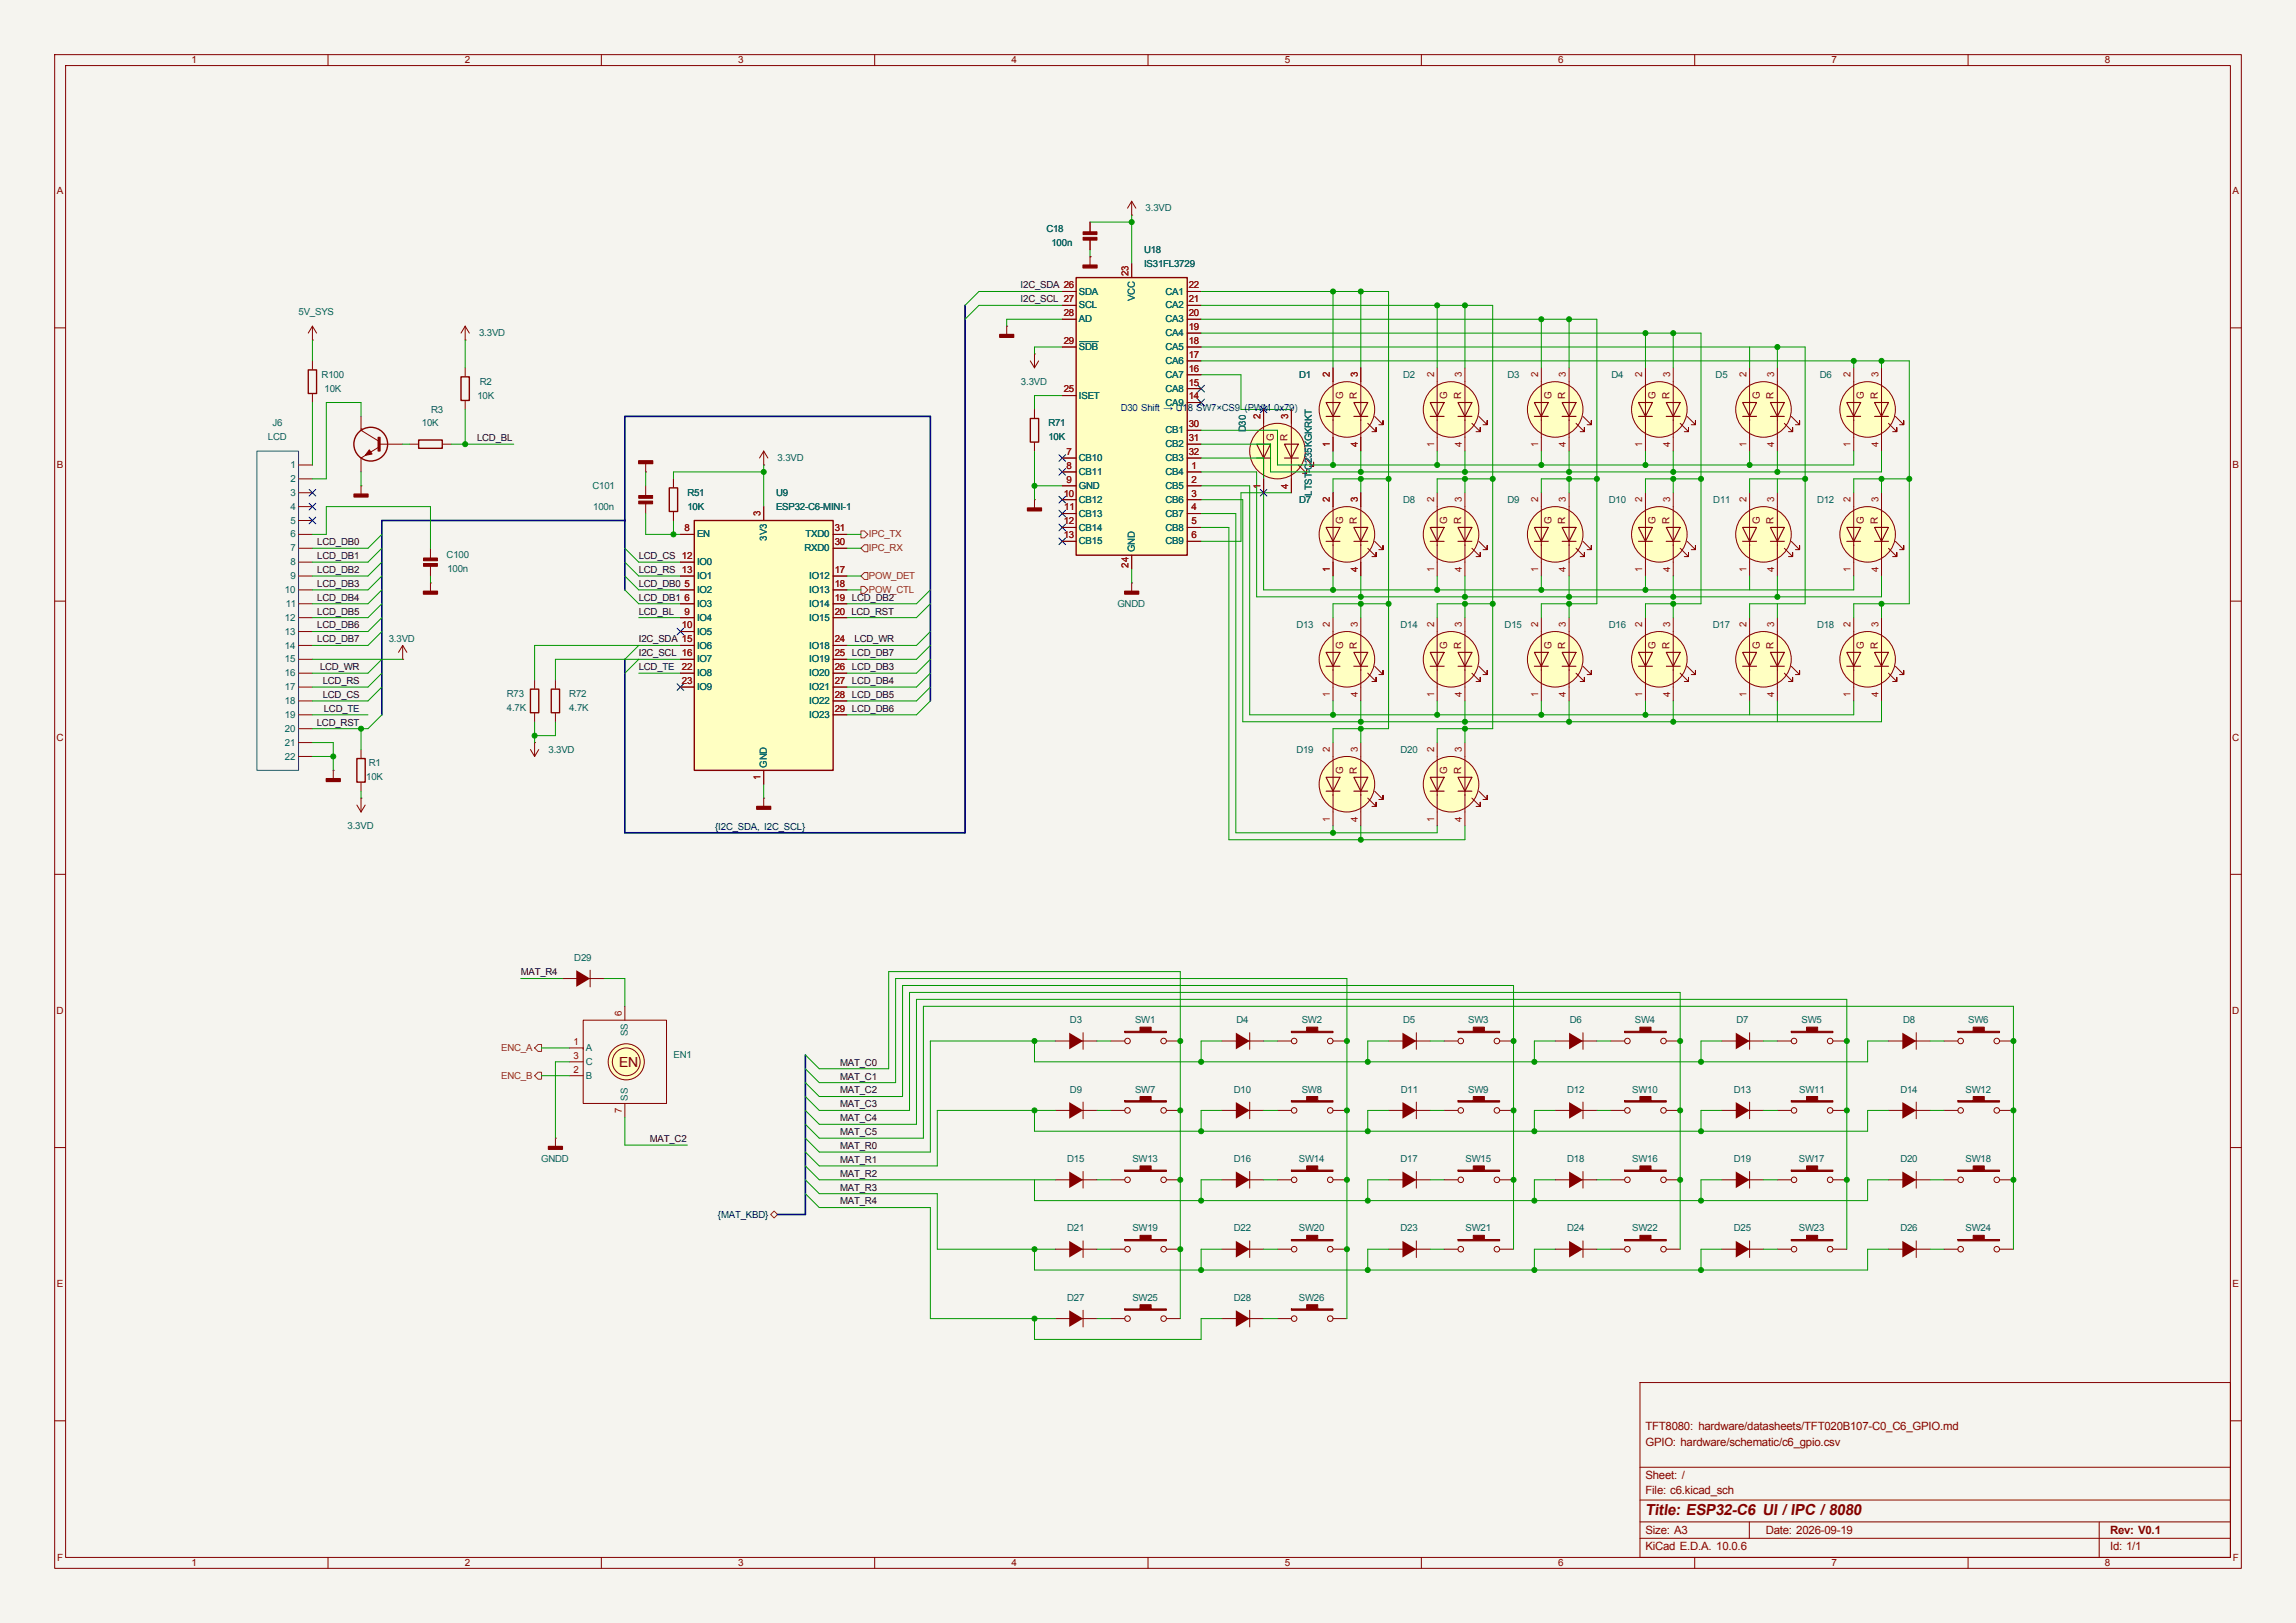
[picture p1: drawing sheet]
<svg xmlns="http://www.w3.org/2000/svg" width="420mm" height="297mm" viewBox="0 0 420 297" stroke-linecap="round" stroke-linejoin="round" font-family="sans-serif">
<defs><g id="words">
<text font-size="2.8" fill="#840000" x="301" y="277.2">Title: ESP32-C6 UI / IPC / 8080</text>
<text font-size="2.5" fill="#840000" x="113.3" y="195.3">EN</text>
<g font-size="2.1" fill="#840000">
<text x="301" y="261.7">TFT8080: hardware/datasheets/TFT020B107-C0_C6_GPIO.md</text>
<text x="301" y="264.7">GPIO: hardware/schematic/c6_gpio.csv</text>
<text x="301" y="273.4">File: c6.kicad_sch</text>
<text x="301" y="270.7">Sheet: /</text>
<text x="301" y="280.8">Size: A3</text>
<text x="323" y="280.8">Date: 2026-09-19</text>
<text x="386" y="280.8">Rev: V0.1</text>
<text x="301" y="283.6">KiCad E.D.A. 10.0.6</text>
<text x="386" y="283.6">Id: 1/1</text>
</g>
<g font-size="1.8" fill="#840000">
<text x="35" y="11.6">1</text>
<text x="85" y="11.6">2</text>
<text x="135" y="11.6">3</text>
<text x="185" y="11.6">4</text>
<text x="235" y="11.6">5</text>
<text x="285" y="11.6">6</text>
<text x="335" y="11.6">7</text>
<text x="385" y="11.6">8</text>
<text x="10.4" y="35.6">A</text>
<text x="408.4" y="35.6">A</text>
<text x="245.7" y="73.1" transform="rotate(-90 245.7 73.1)">G</text>
<text x="248.2" y="73" transform="rotate(-90 248.2 73)">R</text>
<text x="264.7" y="73.1" transform="rotate(-90 264.7 73.1)">G</text>
<text x="267.3" y="73" transform="rotate(-90 267.3 73)">R</text>
<text x="283.8" y="73.1" transform="rotate(-90 283.8 73.1)">G</text>
<text x="286.3" y="73" transform="rotate(-90 286.3 73)">R</text>
<text x="302.8" y="73.1" transform="rotate(-90 302.8 73.1)">G</text>
<text x="305.4" y="73" transform="rotate(-90 305.4 73)">R</text>
<text x="321.9" y="73.1" transform="rotate(-90 321.9 73.1)">G</text>
<text x="324.4" y="73" transform="rotate(-90 324.4 73)">R</text>
<text x="340.9" y="73.1" transform="rotate(-90 340.9 73.1)">G</text>
<text x="343.5" y="73" transform="rotate(-90 343.5 73)">R</text>
<text x="233" y="80.7" transform="rotate(-90 233 80.7)">G</text>
<text x="235.5" y="80.7" transform="rotate(-90 235.5 80.7)">R</text>
<text x="10.4" y="85.6">B</text>
<text x="408.4" y="85.6">B</text>
<text x="245.7" y="96" transform="rotate(-90 245.7 96)">G</text>
<text x="248.2" y="95.9" transform="rotate(-90 248.2 95.9)">R</text>
<text x="264.7" y="96" transform="rotate(-90 264.7 96)">G</text>
<text x="267.3" y="95.9" transform="rotate(-90 267.3 95.9)">R</text>
<text x="283.8" y="96" transform="rotate(-90 283.8 96)">G</text>
<text x="286.3" y="95.9" transform="rotate(-90 286.3 95.9)">R</text>
<text x="302.8" y="96" transform="rotate(-90 302.8 96)">G</text>
<text x="305.4" y="95.9" transform="rotate(-90 305.4 95.9)">R</text>
<text x="321.9" y="96" transform="rotate(-90 321.9 96)">G</text>
<text x="324.4" y="95.9" transform="rotate(-90 324.4 95.9)">R</text>
<text x="340.9" y="96" transform="rotate(-90 340.9 96)">G</text>
<text x="343.5" y="95.9" transform="rotate(-90 343.5 95.9)">R</text>
<text x="245.7" y="118.8" transform="rotate(-90 245.7 118.8)">G</text>
<text x="248.2" y="118.8" transform="rotate(-90 248.2 118.8)">R</text>
<text x="264.7" y="118.8" transform="rotate(-90 264.7 118.8)">G</text>
<text x="267.3" y="118.8" transform="rotate(-90 267.3 118.8)">R</text>
<text x="283.8" y="118.8" transform="rotate(-90 283.8 118.8)">G</text>
<text x="286.3" y="118.8" transform="rotate(-90 286.3 118.8)">R</text>
<text x="302.8" y="118.8" transform="rotate(-90 302.8 118.8)">G</text>
<text x="305.4" y="118.8" transform="rotate(-90 305.4 118.8)">R</text>
<text x="321.9" y="118.8" transform="rotate(-90 321.9 118.8)">G</text>
<text x="324.4" y="118.8" transform="rotate(-90 324.4 118.8)">R</text>
<text x="340.9" y="118.8" transform="rotate(-90 340.9 118.8)">G</text>
<text x="343.5" y="118.8" transform="rotate(-90 343.5 118.8)">R</text>
<text x="10.3" y="135.6">C</text>
<text x="408.3" y="135.6">C</text>
<text x="245.7" y="141.7" transform="rotate(-90 245.7 141.7)">G</text>
<text x="248.2" y="141.6" transform="rotate(-90 248.2 141.6)">R</text>
<text x="264.7" y="141.7" transform="rotate(-90 264.7 141.7)">G</text>
<text x="267.3" y="141.6" transform="rotate(-90 267.3 141.6)">R</text>
<text x="10.3" y="185.6">D</text>
<text x="408.3" y="185.6">D</text>
<text x="10.4" y="235.6">E</text>
<text x="408.4" y="235.6">E</text>
<text x="10.4" y="285.6">F</text>
<text x="35" y="286.6">1</text>
<text x="85" y="286.6">2</text>
<text x="135" y="286.6">3</text>
<text x="185" y="286.6">4</text>
<text x="235" y="286.6">5</text>
<text x="285" y="286.6">6</text>
<text x="335" y="286.6">7</text>
<text x="385" y="286.6">8</text>
<text x="408.4" y="285.6">F</text>
</g>
<g font-size="1.8" fill="#006464">
<text x="209.5" y="38.7">3.3VD</text>
<text x="191.4" y="42.4">C18</text>
<text x="192.3" y="44.9">100n</text>
<text x="209.3" y="46.3">U18</text>
<text x="197.4" y="53.9">SDA</text>
<text x="209.3" y="48.8">IS31FL3729</text>
<text x="213.2" y="53.9">CA1</text>
<text x="54.6" y="57.7">5V_SYS</text>
<text x="197.4" y="56.4">SCL</text>
<text x="197.4" y="59">AD</text>
<text x="207.6" y="55.1" transform="rotate(-90 207.6 55.1)">VCC</text>
<text x="213.2" y="59">CA3</text>
<text x="213.2" y="56.4">CA2</text>
<text x="87.6" y="61.5">3.3VD</text>
<text x="197.4" y="64.1">SDB</text>
<text x="213.2" y="64.1">CA5</text>
<text x="213.2" y="61.5">CA4</text>
<text x="58.8" y="69.1">R100</text>
<text x="59.4" y="71.7">10K</text>
<text x="87.8" y="70.4">R2</text>
<text x="186.8" y="70.4">3.3VD</text>
<text x="213.2" y="71.7">CA8</text>
<text x="213.2" y="69.1">CA7</text>
<text x="213.2" y="66.6">CA6</text>
<text x="237.6" y="69.1">D1</text>
<text x="256.7" y="69.1">D2</text>
<text x="275.7" y="69.1">D3</text>
<text x="294.8" y="69.1">D4</text>
<text x="313.8" y="69.1">D5</text>
<text x="332.9" y="69.1">D6</text>
<text x="78.9" y="75.5">R3</text>
<text x="87.3" y="73">10K</text>
<text x="197.4" y="73">ISET</text>
<text x="213.2" y="74.2">CA9</text>
<text x="49" y="80.6">LCD</text>
<text x="49.9" y="78">J6</text>
<text x="77.2" y="78">10K</text>
<text x="191.8" y="80.6">10K</text>
<text x="191.8" y="78">R71</text>
<text x="213.2" y="79.3">CB1</text>
<text x="213.2" y="81.8">CB2</text>
<text x="227.9" y="79.1" transform="rotate(-90 227.9 79.1)">D30</text>
<text x="53.1" y="85.7">1</text>
<text x="53.1" y="88.2">2</text>
<text x="108.4" y="89.5">C101</text>
<text x="142.2" y="84.4">3.3VD</text>
<text x="197.4" y="84.4">CB10</text>
<text x="197.4" y="86.9">CB11</text>
<text x="197.4" y="89.5">GND</text>
<text x="213.2" y="86.9">CB4</text>
<text x="213.2" y="89.5">CB5</text>
<text x="213.2" y="84.4">CB3</text>
<text x="53.1" y="90.7">3</text>
<text x="53.1" y="93.3">4</text>
<text x="53.1" y="95.8">5</text>
<text x="108.5" y="93.3">100n</text>
<text x="125.7" y="93.3">10K</text>
<text x="125.7" y="90.7">R51</text>
<text x="142" y="90.7">U9</text>
<text x="142" y="93.3">ESP32-C6-MINI-1</text>
<text x="197.4" y="92">CB12</text>
<text x="197.4" y="94.5">CB13</text>
<text x="213.2" y="92">CB6</text>
<text x="213.2" y="94.5">CB7</text>
<text x="237.6" y="92">D7</text>
<text x="240" y="90.7" transform="rotate(-90 240 90.7)">LTST-C235KGKRKT</text>
<text x="256.7" y="92">D8</text>
<text x="275.7" y="92">D9</text>
<text x="294.3" y="92">D10</text>
<text x="313.4" y="92">D11</text>
<text x="332.4" y="92">D12</text>
<text x="53.1" y="98.4">6</text>
<text x="53.1" y="100.9">7</text>
<text x="127.5" y="98.4">EN</text>
<text x="140.3" y="98.9" transform="rotate(-90 140.3 98.9)">3V3</text>
<text x="147.2" y="100.9">RXD0</text>
<text x="147.4" y="98.4">TXD0</text>
<text x="197.4" y="97.1">CB14</text>
<text x="197.4" y="99.6">CB15</text>
<text x="207.6" y="101.1" transform="rotate(-90 207.6 101.1)">GND</text>
<text x="213.2" y="97.1">CB8</text>
<text x="213.2" y="99.6">CB9</text>
<text x="53.1" y="103.4">8</text>
<text x="53.1" y="106">9</text>
<text x="81.7" y="102.2">C100</text>
<text x="81.8" y="104.7">100n</text>
<text x="127.5" y="103.4">IO0</text>
<text x="127.5" y="106">IO1</text>
<text x="148" y="106">IO12</text>
<text x="52.1" y="108.5">10</text>
<text x="52.1" y="113.6">12</text>
<text x="52.3" y="111.1">11</text>
<text x="127.5" y="108.5">IO2</text>
<text x="127.5" y="111.1">IO3</text>
<text x="127.5" y="113.6">IO4</text>
<text x="148" y="108.5">IO13</text>
<text x="148" y="111.1">IO14</text>
<text x="148" y="113.6">IO15</text>
<text x="204.4" y="111.1">GNDD</text>
<text x="52.1" y="116.1">13</text>
<text x="52.1" y="118.7">14</text>
<text x="71.1" y="117.4">3.3VD</text>
<text x="127.5" y="116.1">IO5</text>
<text x="127.5" y="118.7">IO6</text>
<text x="148" y="118.7">IO18</text>
<text x="237.1" y="114.9">D13</text>
<text x="256.2" y="114.9">D14</text>
<text x="275.2" y="114.9">D15</text>
<text x="294.3" y="114.9">D16</text>
<text x="313.3" y="114.9">D17</text>
<text x="332.4" y="114.9">D18</text>
<text x="52.1" y="121.2">15</text>
<text x="52.1" y="123.8">16</text>
<text x="127.5" y="121.2">IO7</text>
<text x="127.5" y="123.8">IO8</text>
<text x="148" y="121.2">IO19</text>
<text x="148" y="123.8">IO20</text>
<text x="52.1" y="126.3">17</text>
<text x="52.1" y="128.8">18</text>
<text x="52.1" y="131.4">19</text>
<text x="92.7" y="127.6">R73</text>
<text x="92.7" y="130.1">4.7K</text>
<text x="104.1" y="127.6">R72</text>
<text x="104.1" y="130.1">4.7K</text>
<text x="127.5" y="126.3">IO9</text>
<text x="148" y="126.3">IO21</text>
<text x="148" y="128.8">IO22</text>
<text x="148" y="131.4">IO23</text>
<text x="52.1" y="133.9">20</text>
<text x="52.1" y="136.5">21</text>
<text x="100.3" y="137.7">3.3VD</text>
<text x="237.1" y="137.7">D19</text>
<text x="256.2" y="137.7">D20</text>
<text x="52.1" y="139">22</text>
<text x="67" y="142.8">10K</text>
<text x="67.4" y="140.3">R1</text>
<text x="140.3" y="140.5" transform="rotate(-90 140.3 140.5)">GND</text>
<text x="63.6" y="151.7">3.3VD</text>
<text x="105.1" y="175.8">D29</text>
<text x="114.9" y="189.6" transform="rotate(-90 114.9 189.6)">SS</text>
<text x="195.7" y="187.3">D3</text>
<text x="207.6" y="187.3">SW1</text>
<text x="226.2" y="187.3">D4</text>
<text x="238.1" y="187.3">SW2</text>
<text x="256.7" y="187.3">D5</text>
<text x="268.6" y="187.3">SW3</text>
<text x="287.2" y="187.3">D6</text>
<text x="299.1" y="187.3">SW4</text>
<text x="317.6" y="187.3">D7</text>
<text x="329.5" y="187.3">SW5</text>
<text x="348.1" y="187.3">D8</text>
<text x="360" y="187.3">SW6</text>
<text x="107.2" y="192.3">A</text>
<text x="107.2" y="197.4">B</text>
<text x="107.2" y="194.9">C</text>
<text x="123.2" y="193.6">EN1</text>
<text x="114.9" y="201.4" transform="rotate(-90 114.9 201.4)">SS</text>
<text x="195.7" y="200">D9</text>
<text x="207.6" y="200">SW7</text>
<text x="225.7" y="200">D10</text>
<text x="238.1" y="200">SW8</text>
<text x="256.2" y="200">D11</text>
<text x="268.6" y="200">SW9</text>
<text x="286.7" y="200">D12</text>
<text x="298.6" y="200">SW10</text>
<text x="317.1" y="200">D13</text>
<text x="329.1" y="200">SW11</text>
<text x="347.6" y="200">D14</text>
<text x="359.5" y="200">SW12</text>
<text x="99" y="212.7">GNDD</text>
<text x="195.2" y="212.7">D15</text>
<text x="207.1" y="212.7">SW13</text>
<text x="225.7" y="212.7">D16</text>
<text x="237.6" y="212.7">SW14</text>
<text x="256.2" y="212.7">D17</text>
<text x="268.1" y="212.7">SW15</text>
<text x="286.7" y="212.7">D18</text>
<text x="298.6" y="212.7">SW16</text>
<text x="317.1" y="212.7">D19</text>
<text x="329.1" y="212.7">SW17</text>
<text x="347.6" y="212.7">D20</text>
<text x="359.5" y="212.7">SW18</text>
<text x="195.2" y="225.4">D21</text>
<text x="207.1" y="225.4">SW19</text>
<text x="225.7" y="225.4">D22</text>
<text x="237.6" y="225.4">SW20</text>
<text x="256.2" y="225.4">D23</text>
<text x="268.1" y="225.4">SW21</text>
<text x="286.7" y="225.4">D24</text>
<text x="298.6" y="225.4">SW22</text>
<text x="317.1" y="225.4">D25</text>
<text x="329.1" y="225.4">SW23</text>
<text x="347.6" y="225.4">D26</text>
<text x="359.5" y="225.4">SW24</text>
<text x="195.2" y="238.1">D27</text>
<text x="207.1" y="238.1">SW25</text>
<text x="225.7" y="238.1">D28</text>
<text x="237.6" y="238.1">SW26</text>
</g>
<g font-size="1.8" fill="#0f0f0f">
<text x="186.7" y="52.8">I2C_SDA 26</text>
<text x="186.7" y="55.3">I2C_SCL 27</text>
<text x="87.3" y="80.7">LCD_BL</text>
<text x="58" y="99.8">LCD_DB0</text>
<text x="58" y="107.4">LCD_DB3</text>
<text x="58" y="104.8">LCD_DB2</text>
<text x="58" y="102.3">LCD_DB1</text>
<text x="116.8" y="107.4">LCD_DB0</text>
<text x="116.8" y="104.8">LCD_RS 13</text>
<text x="116.8" y="102.3">LCD_CS 12</text>
<text x="58" y="112.5">LCD_DB5</text>
<text x="58" y="109.9">LCD_DB4</text>
<text x="116.8" y="112.5">LCD_BL</text>
<text x="116.8" y="109.9">LCD_DB1</text>
<text x="155.8" y="109.9">LCD_DB2</text>
<text x="58" y="117.5">LCD_DB7</text>
<text x="58" y="115">LCD_DB6</text>
<text x="116.8" y="117.5">I2C_SDA 15</text>
<text x="156.3" y="117.5">LCD_WR</text>
<text x="58.5" y="122.6">LCD_WR</text>
<text x="59" y="125.2">LCD_RS</text>
<text x="116.8" y="122.6">LCD_TE</text>
<text x="116.8" y="120.1">I2C_SCL 16</text>
<text x="155.8" y="125.2">LCD_DB4</text>
<text x="155.8" y="120.1">LCD_DB7</text>
<text x="155.8" y="122.6">LCD_DB3</text>
<text x="59" y="127.7">LCD_CS</text>
<text x="59.2" y="130.2">LCD_TE</text>
<text x="155.8" y="130.2">LCD_DB6</text>
<text x="155.8" y="127.7">LCD_DB5</text>
<text x="57.9" y="132.8">LCD_RST</text>
<text x="95.2" y="178.5">MAT_R4</text>
<text x="153.7" y="195">MAT_C0</text>
<text x="153.7" y="197.6">MAT_C1</text>
<text x="153.7" y="202.6">MAT_C3</text>
<text x="153.7" y="200.1">MAT_C2</text>
<text x="118.9" y="209">MAT_C2</text>
<text x="153.7" y="205.2">MAT_C4</text>
<text x="153.7" y="207.7">MAT_C5</text>
<text x="153.7" y="210.3">MAT_R0</text>
<text x="153.7" y="212.8">MAT_R1</text>
<text x="153.7" y="215.3">MAT_R2</text>
<text x="153.7" y="220.4">MAT_R4</text>
<text x="153.7" y="217.9">MAT_R3</text>
</g>
<g font-size="1.8" fill="#a90000">
<text x="194.6" y="52.8">26</text>
<text x="206.4" y="50.5" transform="rotate(-90 206.4 50.5)">23</text>
<text x="217.5" y="52.8">22</text>
<text x="194.6" y="57.8">28</text>
<text x="194.6" y="55.3">27</text>
<text x="217.5" y="57.8">20</text>
<text x="217.5" y="55.3">21</text>
<text x="194.6" y="62.9">29</text>
<text x="217.5" y="65.5">17</text>
<text x="217.5" y="62.9">18</text>
<text x="217.5" y="60.4">19</text>
<text x="194.6" y="71.8">25</text>
<text x="217.5" y="70.5">15</text>
<text x="217.5" y="68">16</text>
<text x="243.3" y="69.1" transform="rotate(-90 243.3 69.1)">2</text>
<text x="248.3" y="69.1" transform="rotate(-90 248.3 69.1)">3</text>
<text x="262.3" y="69.1" transform="rotate(-90 262.3 69.1)">2</text>
<text x="267.4" y="69.1" transform="rotate(-90 267.4 69.1)">3</text>
<text x="281.4" y="69.1" transform="rotate(-90 281.4 69.1)">2</text>
<text x="286.4" y="69.1" transform="rotate(-90 286.4 69.1)">3</text>
<text x="300.4" y="69.1" transform="rotate(-90 300.4 69.1)">2</text>
<text x="305.5" y="69.1" transform="rotate(-90 305.5 69.1)">3</text>
<text x="319.5" y="69.1" transform="rotate(-90 319.5 69.1)">2</text>
<text x="324.5" y="69.1" transform="rotate(-90 324.5 69.1)">3</text>
<text x="338.5" y="69.1" transform="rotate(-90 338.5 69.1)">2</text>
<text x="343.6" y="69.1" transform="rotate(-90 343.6 69.1)">3</text>
<text x="217.5" y="73.1">14</text>
<text x="230.6" y="76.7" transform="rotate(-90 230.6 76.7)">2</text>
<text x="235.6" y="76.7" transform="rotate(-90 235.6 76.7)">3</text>
<text x="195.1" y="83.2">7</text>
<text x="217.5" y="78.2">30</text>
<text x="217.5" y="80.7">31</text>
<text x="217.5" y="83.2">32</text>
<text x="243.3" y="81.8" transform="rotate(-90 243.3 81.8)">1</text>
<text x="248.3" y="81.8" transform="rotate(-90 248.3 81.8)">4</text>
<text x="262.3" y="81.8" transform="rotate(-90 262.3 81.8)">1</text>
<text x="267.4" y="81.8" transform="rotate(-90 267.4 81.8)">4</text>
<text x="281.4" y="81.8" transform="rotate(-90 281.4 81.8)">1</text>
<text x="286.4" y="81.8" transform="rotate(-90 286.4 81.8)">4</text>
<text x="300.4" y="81.8" transform="rotate(-90 300.4 81.8)">1</text>
<text x="305.5" y="81.8" transform="rotate(-90 305.5 81.8)">4</text>
<text x="319.5" y="81.8" transform="rotate(-90 319.5 81.8)">1</text>
<text x="324.5" y="81.8" transform="rotate(-90 324.5 81.8)">4</text>
<text x="338.5" y="81.8" transform="rotate(-90 338.5 81.8)">1</text>
<text x="343.6" y="81.8" transform="rotate(-90 343.6 81.8)">4</text>
<text x="195.1" y="85.8">8</text>
<text x="195.1" y="88.3">9</text>
<text x="217.9" y="85.8">1</text>
<text x="217.9" y="88.3">2</text>
<text x="230.6" y="89.4" transform="rotate(-90 230.6 89.4)">1</text>
<text x="235.6" y="89.4" transform="rotate(-90 235.6 89.4)">4</text>
<text x="139.1" y="94.5" transform="rotate(-90 139.1 94.5)">3</text>
<text x="194.6" y="90.9">10</text>
<text x="194.6" y="95.9">12</text>
<text x="194.7" y="93.4">11</text>
<text x="217.9" y="90.9">3</text>
<text x="217.9" y="93.4">4</text>
<text x="217.9" y="95.9">5</text>
<text x="243.3" y="91.9" transform="rotate(-90 243.3 91.9)">2</text>
<text x="248.3" y="91.9" transform="rotate(-90 248.3 91.9)">3</text>
<text x="262.3" y="91.9" transform="rotate(-90 262.3 91.9)">2</text>
<text x="267.4" y="91.9" transform="rotate(-90 267.4 91.9)">3</text>
<text x="281.4" y="91.9" transform="rotate(-90 281.4 91.9)">2</text>
<text x="286.4" y="91.9" transform="rotate(-90 286.4 91.9)">3</text>
<text x="300.4" y="91.9" transform="rotate(-90 300.4 91.9)">2</text>
<text x="305.5" y="91.9" transform="rotate(-90 305.5 91.9)">3</text>
<text x="319.5" y="91.9" transform="rotate(-90 319.5 91.9)">2</text>
<text x="324.5" y="91.9" transform="rotate(-90 324.5 91.9)">3</text>
<text x="338.5" y="91.9" transform="rotate(-90 338.5 91.9)">2</text>
<text x="343.6" y="91.9" transform="rotate(-90 343.6 91.9)">3</text>
<text x="125.2" y="97.2">8</text>
<text x="152.7" y="99.8">30</text>
<text x="152.7" y="97.2">31</text>
<text x="194.6" y="98.5">13</text>
<text x="217.9" y="98.5">6</text>
<text x="124.7" y="102.3">12</text>
<text x="124.7" y="104.8">13</text>
<text x="125.2" y="107.4">5</text>
<text x="152.7" y="104.8">17</text>
<text x="152.7" y="107.4">18</text>
<text x="206.4" y="103.9" transform="rotate(-90 206.4 103.9)">24</text>
<text x="243.3" y="104.6" transform="rotate(-90 243.3 104.6)">1</text>
<text x="248.3" y="104.6" transform="rotate(-90 248.3 104.6)">4</text>
<text x="262.3" y="104.6" transform="rotate(-90 262.3 104.6)">1</text>
<text x="267.4" y="104.6" transform="rotate(-90 267.4 104.6)">4</text>
<text x="281.4" y="104.6" transform="rotate(-90 281.4 104.6)">1</text>
<text x="286.4" y="104.6" transform="rotate(-90 286.4 104.6)">4</text>
<text x="300.4" y="104.6" transform="rotate(-90 300.4 104.6)">1</text>
<text x="305.5" y="104.6" transform="rotate(-90 305.5 104.6)">4</text>
<text x="319.5" y="104.6" transform="rotate(-90 319.5 104.6)">1</text>
<text x="324.5" y="104.6" transform="rotate(-90 324.5 104.6)">4</text>
<text x="338.5" y="104.6" transform="rotate(-90 338.5 104.6)">1</text>
<text x="343.6" y="104.6" transform="rotate(-90 343.6 104.6)">4</text>
<text x="125.2" y="109.9">6</text>
<text x="125.2" y="112.5">9</text>
<text x="152.7" y="109.9">19</text>
<text x="152.7" y="112.5">20 LCD_RST</text>
<text x="152.7" y="112.5">20</text>
<text x="124.7" y="115">10</text>
<text x="124.7" y="117.5">15</text>
<text x="152.7" y="117.5">24</text>
<text x="243.3" y="114.8" transform="rotate(-90 243.3 114.8)">2</text>
<text x="248.3" y="114.8" transform="rotate(-90 248.3 114.8)">3</text>
<text x="262.3" y="114.8" transform="rotate(-90 262.3 114.8)">2</text>
<text x="267.4" y="114.8" transform="rotate(-90 267.4 114.8)">3</text>
<text x="281.4" y="114.8" transform="rotate(-90 281.4 114.8)">2</text>
<text x="286.4" y="114.8" transform="rotate(-90 286.4 114.8)">3</text>
<text x="300.4" y="114.8" transform="rotate(-90 300.4 114.8)">2</text>
<text x="305.5" y="114.8" transform="rotate(-90 305.5 114.8)">3</text>
<text x="319.5" y="114.8" transform="rotate(-90 319.5 114.8)">2</text>
<text x="324.5" y="114.8" transform="rotate(-90 324.5 114.8)">3</text>
<text x="338.5" y="114.8" transform="rotate(-90 338.5 114.8)">2</text>
<text x="343.6" y="114.8" transform="rotate(-90 343.6 114.8)">3</text>
<text x="124.7" y="122.6">22</text>
<text x="124.7" y="125.2">23</text>
<text x="124.7" y="120.1">16</text>
<text x="152.7" y="120.1">25</text>
<text x="152.7" y="122.6">26</text>
<text x="152.7" y="125.2">27</text>
<text x="152.7" y="127.7">28</text>
<text x="152.7" y="130.2">29</text>
<text x="243.3" y="127.5" transform="rotate(-90 243.3 127.5)">1</text>
<text x="248.3" y="127.5" transform="rotate(-90 248.3 127.5)">4</text>
<text x="262.3" y="127.5" transform="rotate(-90 262.3 127.5)">1</text>
<text x="267.4" y="127.5" transform="rotate(-90 267.4 127.5)">4</text>
<text x="281.4" y="127.5" transform="rotate(-90 281.4 127.5)">1</text>
<text x="286.4" y="127.5" transform="rotate(-90 286.4 127.5)">4</text>
<text x="300.4" y="127.5" transform="rotate(-90 300.4 127.5)">1</text>
<text x="305.5" y="127.5" transform="rotate(-90 305.5 127.5)">4</text>
<text x="319.5" y="127.5" transform="rotate(-90 319.5 127.5)">1</text>
<text x="324.5" y="127.5" transform="rotate(-90 324.5 127.5)">4</text>
<text x="338.5" y="127.5" transform="rotate(-90 338.5 127.5)">1</text>
<text x="343.6" y="127.5" transform="rotate(-90 343.6 127.5)">4</text>
<text x="243.3" y="137.7" transform="rotate(-90 243.3 137.7)">2</text>
<text x="248.3" y="137.7" transform="rotate(-90 248.3 137.7)">3</text>
<text x="262.3" y="137.7" transform="rotate(-90 262.3 137.7)">2</text>
<text x="267.4" y="137.7" transform="rotate(-90 267.4 137.7)">3</text>
<text x="139.1" y="142.7" transform="rotate(-90 139.1 142.7)">1</text>
<text x="243.3" y="150.4" transform="rotate(-90 243.3 150.4)">1</text>
<text x="248.3" y="150.4" transform="rotate(-90 248.3 150.4)">4</text>
<text x="262.3" y="150.4" transform="rotate(-90 262.3 150.4)">1</text>
<text x="267.4" y="150.4" transform="rotate(-90 267.4 150.4)">4</text>
<text x="113.7" y="185.9" transform="rotate(-90 113.7 185.9)">6</text>
<text x="104.9" y="191.2">1</text>
<text x="104.9" y="196.3">2</text>
<text x="104.9" y="193.7">3</text>
<text x="113.7" y="203.7" transform="rotate(-90 113.7 203.7)">7</text>
</g>
<text font-size="1.8" fill="#0000c2" x="205" y="75.2">D30 Shift → U18 SW7×CS9 (PWM 0x79)</text>
<g font-size="1.8" fill="#725600">
<text x="158.9" y="100.9">IPC_RX</text>
<text x="158.9" y="98.4">IPC_TX</text>
<text x="158.9" y="106">POW_DET</text>
<text x="158.9" y="108.5">POW_CTL</text>
<text x="91.7" y="192.3">ENC_A</text>
<text x="91.7" y="197.4">ENC_B</text>
</g>
<g font-size="1.8" fill="#000084">
<text x="130.8" y="151.8">{I2C_SDA, I2C_SCL}</text>
<text x="131.3" y="222.8">{MAT_KBD}</text>
</g>
</g></defs>
<path d="M0 0h420v297h-420z" fill="#f5f4ef" stroke="#f5f4ef" stroke-width=".18"/>
<g fill="none" stroke="#840000" stroke-width=".18">
<path d="M10 10h400v277h-400zM12 12h396v273h-396zM60 10v2M110 10v2M160 10v2M210 10v2M260 10v2M310 10v2M360 10v2M207 39.4h.1M207 36.8l-.8 1.3M207 36.8l.8 1.3"/>
<path d="M207 36.8v2.6M10 60h2M231.1 74.9v15.3M236.2 74.9v15.3M408 60h2M237.5 85.1l1.5 1.5v-.7v.7h-.7M238.8 83.8l1.5 1.5v-.7v.7h-.8M10 110h2M408 110h2M97.8 124.5v1.5M97.8 130.6v1.5M10 160h2"/>
<path d="M408 160h2M10 210h2M408 210h2M300 253h108v32h-108zM10 260h2M300 278.5h108M300 274.5h108M300 268.5h108M320 278.5v3M384 278.5v6.5M408 260h2M60 285v2"/>
<path d="M110 285v2M160 285v2M210 285v2M260 285v2M300 281.5h108M310 285v2M360 285v2"/>
<circle cx="233.7" cy="82.6" r="5.1"/>
</g>
<circle cx="233.7" cy="82.6" r="5.1" fill="#ffffc2" stroke="#ffffc2" stroke-width=".18"/>
<path d="M229.9 81.3h2.5l-1.3 2.5zM229.9 83.8h2.5M234.9 81.3h2.6l-1.3 2.5zM234.9 83.8h2.6" fill="none" stroke="#840000" stroke-width=".2"/>
<path d="M97 126.1h1.6v4.3h-1.6z" fill="none" stroke="#840000" stroke-width=".25"/>
<path d="M226.1 227.1l2.5 1.5-2.5 1.5z" fill="#840000"/>
<path d="M223.5 228.6h7.6M228.6 227.1v3" fill="none" stroke="#840000" stroke-width=".18"/>
<path d="M236.2 226.8h2.8v-.7h2v.7h2.8v.3h-7.6z" fill="#840000"/>
<g fill="none" stroke="#840000" stroke-width=".18">
<path d="M233.7 228.6h2.5M236.2 226.8h2.8v-.7h2v.7h2.8v.3h-7.6zM243.8 228.6h2.6"/>
<circle cx="236.7" cy="228.6" r=".51"/>
<circle cx="243.3" cy="228.6" r=".51"/>
</g>
<path d="M226.1 239.8l2.5 1.5-2.5 1.5z" fill="#840000"/>
<path d="M199.4 40.6v2.1M199.4 43.7v2M66 137.2v1.5M61 141h.1M61 141v1.5M65.3 147.3l.7 1.3M66 146.1h.1M66 143.3v1.5M66 146.1v2.5M66.8 147.3l-.8 1.3M228.6 239.8v3M223.5 241.3h7.6" fill="none" stroke="#840000" stroke-width=".18"/>
<g fill="#840000" stroke="#840000" stroke-width=".18">
<path d="M198.1 42.4h2.6v.5h-2.6z"/>
<path d="M198.1 43.4h2.6v.5h-2.6z"/>
</g>
<path d="M65.3 138.8h1.5v4.3h-1.5z" fill="none" stroke="#840000" stroke-width=".25"/>
<path d="M59.7 142.5h2.5v.5h-2.5z" fill="#840000" stroke="#840000" stroke-width=".25"/>
<path d="M287 227.1l2.6 1.5-2.6 1.5z" fill="#840000"/>
<path d="M284.5 228.6h7.6M289.6 227.1v3" fill="none" stroke="#840000" stroke-width=".18"/>
<path d="M327.7 214.1h2.8v-.7h2v.7h2.8v.3h-7.6z" fill="#840000"/>
<g fill="none" stroke="#840000" stroke-width=".18">
<path d="M325.1 215.9h2.6M327.7 214.1h2.8v-.7h2v.7h2.8v.3h-7.6zM335.3 215.9h2.5"/>
<circle cx="328.2" cy="215.9" r=".51"/>
<circle cx="334.8" cy="215.9" r=".51"/>
</g>
<path d="M327.7 201.4h2.8v-.7h2v.7h2.8v.3h-7.6z" fill="#840000"/>
<g fill="none" stroke="#840000" stroke-width=".18">
<path d="M104.1 191.8h2.6v10.1h15.2v-15.2h-15.2v5.3M104.1 196.9h2.6M104.1 194.3h2.6M114.3 184.2v2.5M114.3 201.9v2.6M325.1 203.2h2.6M327.7 201.4h2.8v-.7h2v.7h2.8v.3h-7.6zM335.3 203.2h2.5"/>
<circle cx="114.6" cy="194.3" r="2.54"/>
<circle cx="114.6" cy="194.3" r="3.3"/>
<circle cx="328.2" cy="203.2" r=".51"/>
<circle cx="334.8" cy="203.2" r=".51"/>
</g>
<g fill="#ffffc2" stroke="#ffffc2" stroke-width=".18">
<circle cx="114.6" cy="194.3" r="2.54"/>
<circle cx="114.6" cy="194.3" r="3.3"/>
</g>
<path d="M317.5 201.7l2.5 1.5-2.5 1.5z" fill="#840000"/>
<path d="M315 203.2h7.6M320 201.7v3" fill="none" stroke="#840000" stroke-width=".18"/>
<path d="M317.5 214.4l2.5 1.5-2.5 1.5z" fill="#840000"/>
<g fill="none" stroke="#840000" stroke-width=".18">
<path d="M74.9 81.3h1.6M81 81.3h1.5M262.9 90.2v15.2M268 90.2v15.2M270.5 99.1l1.5 1.5v-.8v.8h-.7M207 106.7h.1M207 106.7v1.5M269.2 100.3l1.6 1.6v-.8v.8h-.8M101.6 208.3h.1M101.6 208.3v1.5M315 215.9h7.6M320 214.4v3"/>
<circle cx="265.4" cy="97.8" r="5.1"/>
</g>
<g fill="#840000" stroke="#840000" stroke-width=".25">
<path d="M205.7 108.2h2.6v.5h-2.6z"/>
<path d="M100.3 209.8h2.6v.5h-2.6z"/>
</g>
<circle cx="265.4" cy="97.8" r="5.1" fill="#ffffc2" stroke="#ffffc2" stroke-width=".18"/>
<path d="M261.6 96.5h2.6l-1.3 2.6zM261.6 99.1h2.6M266.7 96.5h2.5l-1.2 2.6zM266.7 99.1h2.5" fill="none" stroke="#840000" stroke-width=".2"/>
<path d="M76.6 80.5h4.3v1.5h-4.3z" fill="none" stroke="#840000" stroke-width=".25"/>
<path d="M236.2 239.5h2.8v-.7h2v.7h2.8v.3h-7.6z" fill="#840000"/>
<g fill="none" stroke="#840000" stroke-width=".18">
<path d="M301 113v15.3M306.1 113v15.3M307.3 123.2l1.6 1.5v-.7v.7h-.8M308.6 121.9l1.5 1.5v-.7v.7h-.7M236.2 239.5h2.8v-.7h2v.7h2.8v.3h-7.6zM233.7 241.3h2.5M243.8 241.3h2.6"/>
<circle cx="303.5" cy="120.7" r="5.1"/>
<circle cx="236.7" cy="241.3" r=".51"/>
<circle cx="243.3" cy="241.3" r=".51"/>
</g>
<circle cx="303.5" cy="120.7" r="5.1" fill="#ffffc2" stroke="#ffffc2" stroke-width=".18"/>
<path d="M299.7 119.4h2.6l-1.3 2.5zM304.8 119.4h2.5l-1.2 2.5zM299.7 121.9h2.6M304.8 121.9h2.5" fill="none" stroke="#840000" stroke-width=".2"/>
<path d="M266.7 188.7h2.8v-.7h2v.7h2.8v.3h-7.6z" fill="#840000"/>
<g fill="none" stroke="#840000" stroke-width=".18">
<path d="M264.2 190.5h2.5M266.7 188.7h2.8v-.7h2v.7h2.8v.3h-7.6zM274.3 190.5h2.6"/>
<circle cx="267.2" cy="190.5" r=".51"/>
<circle cx="273.8" cy="190.5" r=".51"/>
</g>
<path d="M256.5 201.7l2.6 1.5-2.6 1.5z" fill="#840000"/>
<path d="M254 203.2h7.6M259.1 201.7v3" fill="none" stroke="#840000" stroke-width=".18"/>
<path d="M256.5 189l2.6 1.5-2.6 1.5z" fill="#840000"/>
<g fill="none" stroke="#840000" stroke-width=".18">
<path d="M262.9 113v15.3M268 113v15.3M269.2 123.2l1.6 1.5v-.7v.7h-.8M270.5 121.9l1.5 1.5v-.7v.7h-.7M254 190.5h7.6M259.1 189v3"/>
<circle cx="265.4" cy="120.7" r="5.1"/>
</g>
<circle cx="265.4" cy="120.7" r="5.1" fill="#ffffc2" stroke="#ffffc2" stroke-width=".18"/>
<path d="M261.6 119.4h2.6l-1.3 2.5zM266.7 119.4h2.5l-1.2 2.5zM261.6 121.9h2.6M266.7 121.9h2.5" fill="none" stroke="#840000" stroke-width=".2"/>
<path d="M256.5 214.4l2.6 1.5-2.6 1.5z" fill="#840000"/>
<g fill="none" stroke="#840000" stroke-width=".18">
<path d="M243.8 113v15.3M248.9 113v15.3M250.2 123.2l1.5 1.5v-.7v.7h-.7M251.5 121.9l1.5 1.5v-.7v.7h-.8M254 215.9h7.6M259.1 214.4v3"/>
<circle cx="246.4" cy="120.7" r="5.1"/>
</g>
<circle cx="246.4" cy="120.7" r="5.1" fill="#ffffc2" stroke="#ffffc2" stroke-width=".18"/>
<path d="M242.6 119.4h2.5l-1.3 2.5zM247.6 119.4h2.6l-1.3 2.5zM242.6 121.9h2.5M247.6 121.9h2.6" fill="none" stroke="#840000" stroke-width=".2"/>
<path d="M256.5 227.1l2.6 1.5-2.6 1.5z" fill="#840000"/>
<path d="M254 228.6h7.6M259.1 227.1v3" fill="none" stroke="#840000" stroke-width=".18"/>
<path d="M195.6 239.8l2.5 1.5-2.5 1.5z" fill="#840000"/>
<path d="M66 78.5h.1M66 78.7h.1M66 78.7l3.3 2.1M66 76.2v2.5M69.3 81.8l-3.3 2v2.6M69.3 81.3h4.4M198.1 239.8v3M193 241.3h7.7" fill="none" stroke="#840000" stroke-width=".18"/>
<g fill="#840000" stroke="#840000" stroke-width=".18">
<path d="M69.2 80h.3v2.6h-.3z"/>
<path d="M67.6 82.3l.5 .8-1.3 .2z"/>
</g>
<circle cx="67.8" cy="81.3" r="3.1" fill="none" stroke="#840000" stroke-width=".25"/>
<path d="M226.1 201.7l2.5 1.5-2.5 1.5z" fill="#840000"/>
<path d="M223.5 203.2h7.6M228.6 201.7v3" fill="none" stroke="#840000" stroke-width=".18"/>
<path d="M236.2 214.1h2.8v-.7h2v.7h2.8v.3h-7.6z" fill="#840000"/>
<g fill="none" stroke="#840000" stroke-width=".18">
<path d="M233.7 215.9h2.5M236.2 214.1h2.8v-.7h2v.7h2.8v.3h-7.6zM243.8 215.9h2.6"/>
<circle cx="236.7" cy="215.9" r=".51"/>
<circle cx="243.3" cy="215.9" r=".51"/>
</g>
<path d="M236.2 201.4h2.8v-.7h2v.7h2.8v.3h-7.6z" fill="#840000"/>
<g fill="none" stroke="#840000" stroke-width=".18">
<path d="M233.7 203.2h2.5M236.2 201.4h2.8v-.7h2v.7h2.8v.3h-7.6zM243.8 203.2h2.6"/>
<circle cx="236.7" cy="203.2" r=".51"/>
<circle cx="243.3" cy="203.2" r=".51"/>
</g>
<path d="M226.1 214.4l2.5 1.5-2.5 1.5z" fill="#840000"/>
<path d="M223.5 215.9h7.6M228.6 214.4v3" fill="none" stroke="#840000" stroke-width=".18"/>
<path d="M287 201.7l2.6 1.5-2.6 1.5z" fill="#840000"/>
<path d="M284.5 203.2h7.6M289.6 201.7v3" fill="none" stroke="#840000" stroke-width=".18"/>
<path d="M287 214.4l2.6 1.5-2.6 1.5z" fill="#840000"/>
<g fill="none" stroke="#840000" stroke-width=".18">
<path d="M243.8 67.3v15.3M248.9 67.3v15.3M250.2 77.5l1.5 1.5v-.8v.8h-.7M251.5 76.2l1.5 1.5v-.7v.7h-.8M284.5 215.9h7.6M289.6 214.4v3"/>
<circle cx="246.4" cy="74.9" r="5.1"/>
</g>
<circle cx="246.4" cy="74.9" r="5.1" fill="#ffffc2" stroke="#ffffc2" stroke-width=".18"/>
<path d="M242.6 73.7h2.5l-1.3 2.5zM242.6 76.2h2.5M247.6 73.7h2.6l-1.3 2.5zM247.6 76.2h2.6" fill="none" stroke="#840000" stroke-width=".2"/>
<path d="M205.7 226.8h2.8v-.7h2.1v.7h2.8v.3h-7.7z" fill="#840000"/>
<g fill="none" stroke="#840000" stroke-width=".18">
<path d="M203.2 228.6h2.5M205.7 226.8h2.8v-.7h2.1v.7h2.8v.3h-7.7zM213.4 228.6h2.5"/>
<circle cx="206.2" cy="228.6" r=".51"/>
<circle cx="212.9" cy="228.6" r=".51"/>
</g>
<path d="M195.6 189l2.5 1.5-2.5 1.5z" fill="#840000"/>
<path d="M193 190.5h7.7M198.1 189v3" fill="none" stroke="#840000" stroke-width=".18"/>
<path d="M226.1 189l2.5 1.5-2.5 1.5z" fill="#840000"/>
<path d="M223.5 190.5h7.6M228.6 189v3" fill="none" stroke="#840000" stroke-width=".18"/>
<path d="M236.2 188.7h2.8v-.7h2v.7h2.8v.3h-7.6z" fill="#840000"/>
<g fill="none" stroke="#840000" stroke-width=".18">
<path d="M199.4 47h.1M199.4 47v1.5M118.1 86.4h.1M118.1 84.8v1.6M123.2 87.6v1.6M123.2 93.7v1.6M233.7 190.5h2.5M236.2 188.7h2.8v-.7h2v.7h2.8v.3h-7.6zM243.8 190.5h2.6"/>
<circle cx="236.7" cy="190.5" r=".51"/>
<circle cx="243.3" cy="190.5" r=".51"/>
</g>
<path d="M122.4 89.3h1.6v4.3h-1.6z" fill="none" stroke="#840000" stroke-width=".25"/>
<g fill="#840000" stroke="#840000" stroke-width=".25">
<path d="M116.8 84.3h2.6v.5h-2.6z"/>
<path d="M198.1 48.5h2.6v.5h-2.6z"/>
</g>
<path d="M196.8 50.8h20.4v50.8h-20.4z" fill="#ffffc2"/>
<path d="M196.8 50.8h20.4v50.8h-20.4z" fill="none" stroke="#840000" stroke-width=".25"/>
<g fill="none" stroke="#840000" stroke-width=".18">
<path d="M194.3 58.4h2.5M194.3 55.9h2.5M194.3 53.3h2.5M207 48.3v2.5M217.2 58.4h2.5M217.2 55.9h2.5M217.2 53.3h2.5M194.3 63.5h2.5M194.3 72.4h2.5M217.2 73.7h2.5M217.2 71.1h2.5M217.2 68.6h2.5"/>
<path d="M217.2 66h2.5M217.2 63.5h2.5M217.2 61h2.5M217.2 78.7h2.5M194.3 86.4h2.5M194.3 88.9h2.5M194.3 91.4h2.5M194.3 94h2.5M194.3 96.5h2.5M194.3 99.1h2.5M194.3 83.8h2.5M217.2 86.4h2.5"/>
<path d="M217.2 88.9h2.5M217.2 91.4h2.5M217.2 94h2.5M217.2 96.5h2.5M217.2 99.1h2.5M217.2 83.8h2.5M217.2 81.3h2.5M207 101.6v2.5"/>
</g>
<path d="M197.5 62.5h3.4" fill="none" stroke="#006464" stroke-width=".18"/>
<path d="M205.7 201.4h2.8v-.7h2.1v.7h2.8v.3h-7.7z" fill="#840000"/>
<g fill="none" stroke="#840000" stroke-width=".18">
<path d="M203.2 203.2h2.5M205.7 201.4h2.8v-.7h2.1v.7h2.8v.3h-7.7zM213.4 203.2h2.5"/>
<circle cx="206.2" cy="203.2" r=".51"/>
<circle cx="212.9" cy="203.2" r=".51"/>
</g>
<path d="M195.6 227.1l2.5 1.5-2.5 1.5z" fill="#840000"/>
<g fill="none" stroke="#840000" stroke-width=".18">
<path d="M262.9 135.9v15.2M268 135.9v15.2M269.2 146.1l1.6 1.5v-.8v.8h-.8M270.5 144.8l1.5 1.5v-.8v.8h-.7M193 228.6h7.7M198.1 227.1v3"/>
<circle cx="265.4" cy="143.5" r="5.1"/>
</g>
<circle cx="265.4" cy="143.5" r="5.1" fill="#ffffc2" stroke="#ffffc2" stroke-width=".18"/>
<path d="M261.6 142.2h2.6l-1.3 2.6zM261.6 144.8h2.6M266.7 142.2h2.5l-1.2 2.6zM266.7 144.8h2.5" fill="none" stroke="#840000" stroke-width=".2"/>
<path d="M195.6 201.7l2.5 1.5-2.5 1.5z" fill="#840000"/>
<path d="M193 203.2h7.7M198.1 201.7v3" fill="none" stroke="#840000" stroke-width=".18"/>
<path d="M205.7 214.1h2.8v-.7h2.1v.7h2.8v.3h-7.7z" fill="#840000"/>
<g fill="none" stroke="#840000" stroke-width=".18">
<path d="M203.2 215.9h2.5M205.7 214.1h2.8v-.7h2.1v.7h2.8v.3h-7.7zM213.4 215.9h2.5"/>
<circle cx="206.2" cy="215.9" r=".51"/>
<circle cx="212.9" cy="215.9" r=".51"/>
</g>
<path d="M195.6 214.4l2.5 1.5-2.5 1.5z" fill="#840000"/>
<g fill="none" stroke="#840000" stroke-width=".18">
<path d="M54.6 85.1h2.5M54.6 87.6h2.5M54.6 90.2h2.5M54.6 92.7h2.5M54.6 95.3h2.5M54.6 97.8h2.5M66 88.9h.1M66 88.9v1.5M139.7 85.1h.1M139.7 82.6l-.8 1.2M139.7 82.6l.8 1.2M139.7 82.6v2.5"/>
<path d="M243.8 90.2v15.2M248.9 90.2v15.2M251.5 99.1l1.5 1.5v-.8v.8h-.8M54.6 100.3h2.5M54.6 102.9h2.5M54.6 105.4h2.5M54.6 108h2.5M54.6 110.5h2.5M54.6 113h2.5M54.6 115.6h2.5M54.6 118.1h2.5M73.7 118.1l-.8 1.3"/>
<path d="M73.7 118.1l.7 1.3M73.7 118.1v2.6M250.2 100.3l1.5 1.6v-.8v.8h-.7M54.6 120.7h2.5M54.6 123.2h2.5M54.6 125.7h2.5M54.6 128.3h2.5M54.6 130.8h2.5M54.6 133.4h2.5M54.6 135.9h2.5M54.6 138.4h2.5M73.7 120.7h.1"/>
<path d="M193 215.9h7.7M198.1 214.4v3"/>
<circle cx="246.4" cy="97.8" r="5.1"/>
</g>
<circle cx="246.4" cy="97.8" r="5.1" fill="#ffffc2" stroke="#ffffc2" stroke-width=".18"/>
<path d="M242.6 96.5h2.5l-1.3 2.6zM242.6 99.1h2.5M247.6 96.5h2.6l-1.3 2.6zM247.6 99.1h2.6" fill="none" stroke="#840000" stroke-width=".2"/>
<path d="M47 82.6h7.6v58.4h-7.6z" fill="none" stroke="#1f4769" stroke-width=".18"/>
<path d="M64.8 90.4h2.5v.5h-2.5z" fill="#840000" stroke="#840000" stroke-width=".25"/>
<path d="M105.4 177.5l2.5 1.6-2.5 1.5z" fill="#840000"/>
<path d="M102.9 179.1h7.6M107.9 177.5v3.1" fill="none" stroke="#840000" stroke-width=".18"/>
<path d="M348 189l2.5 1.5-2.5 1.5z" fill="#840000"/>
<path d="M345.4 190.5h7.7M350.5 189v3" fill="none" stroke="#840000" stroke-width=".18"/>
<path d="M327.7 188.7h2.8v-.7h2v.7h2.8v.3h-7.6z" fill="#840000"/>
<g fill="none" stroke="#840000" stroke-width=".18">
<path d="M101.6 124.5v1.5M101.6 130.6v1.5M325.1 190.5h2.6M327.7 188.7h2.8v-.7h2v.7h2.8v.3h-7.6zM335.3 190.5h2.5"/>
<circle cx="328.2" cy="190.5" r=".51"/>
<circle cx="334.8" cy="190.5" r=".51"/>
</g>
<path d="M100.8 126.1h1.6v4.3h-1.6z" fill="none" stroke="#840000" stroke-width=".25"/>
<path d="M358.1 188.7h2.8v-.7h2.1v.7h2.8v.3h-7.7z" fill="#840000"/>
<g fill="none" stroke="#840000" stroke-width=".18">
<path d="M355.6 190.5h2.5M358.1 188.7h2.8v-.7h2.1v.7h2.8v.3h-7.7zM365.8 190.5h2.5"/>
<circle cx="358.6" cy="190.5" r=".51"/>
<circle cx="365.3" cy="190.5" r=".51"/>
</g>
<path d="M317.5 189l2.5 1.5-2.5 1.5z" fill="#840000"/>
<g fill="none" stroke="#840000" stroke-width=".18">
<path d="M97 137.2l.8 1.2M97.8 135.9h.1M97.8 135.9v2.5M98.6 137.2l-.8 1.2M243.8 135.9v15.2M248.9 135.9v15.2M250.2 146.1l1.5 1.5v-.8v.8h-.7M251.5 144.8l1.5 1.5v-.8v.8h-.8M315 190.5h7.6M320 189v3"/>
<circle cx="246.4" cy="143.5" r="5.1"/>
</g>
<circle cx="246.4" cy="143.5" r="5.1" fill="#ffffc2" stroke="#ffffc2" stroke-width=".18"/>
<path d="M242.6 142.2h2.5l-1.3 2.6zM242.6 144.8h2.5M247.6 142.2h2.6l-1.3 2.6zM247.6 144.8h2.6" fill="none" stroke="#840000" stroke-width=".2"/>
<path d="M297.2 226.8h2.8v-.7h2v.7h2.8v.3h-7.6z" fill="#840000"/>
<g fill="none" stroke="#840000" stroke-width=".18">
<path d="M294.6 228.6h2.6M297.2 226.8h2.8v-.7h2v.7h2.8v.3h-7.6zM304.8 228.6h2.5"/>
<circle cx="297.7" cy="228.6" r=".51"/>
<circle cx="304.3" cy="228.6" r=".51"/>
</g>
<path d="M297.2 214.1h2.8v-.7h2v.7h2.8v.3h-7.6z" fill="#840000"/>
<g fill="none" stroke="#840000" stroke-width=".18">
<path d="M281.9 90.2v15.2M287 90.2v15.2M289.6 99.1l1.5 1.5v-.8v.8h-.8M288.3 100.3l1.5 1.6v-.8v.8h-.7M294.6 215.9h2.6M297.2 214.1h2.8v-.7h2v.7h2.8v.3h-7.6zM304.8 215.9h2.5"/>
<circle cx="284.5" cy="97.8" r="5.1"/>
<circle cx="297.7" cy="215.9" r=".51"/>
<circle cx="304.3" cy="215.9" r=".51"/>
</g>
<circle cx="284.5" cy="97.8" r="5.1" fill="#ffffc2" stroke="#ffffc2" stroke-width=".18"/>
<path d="M280.7 96.5h2.5l-1.3 2.6zM280.7 99.1h2.5M285.7 96.5h2.6l-1.3 2.6zM285.7 99.1h2.6" fill="none" stroke="#840000" stroke-width=".2"/>
<path d="M205.7 239.5h2.8v-.7h2.1v.7h2.8v.3h-7.7z" fill="#840000"/>
<g fill="none" stroke="#840000" stroke-width=".18">
<path d="M205.7 239.5h2.8v-.7h2.1v.7h2.8v.3h-7.7zM203.2 241.3h2.5M213.4 241.3h2.5"/>
<circle cx="206.2" cy="241.3" r=".51"/>
<circle cx="212.9" cy="241.3" r=".51"/>
</g>
<path d="M297.2 201.4h2.8v-.7h2v.7h2.8v.3h-7.6z" fill="#840000"/>
<g fill="none" stroke="#840000" stroke-width=".18">
<path d="M294.6 203.2h2.6M297.2 201.4h2.8v-.7h2v.7h2.8v.3h-7.6zM304.8 203.2h2.5"/>
<circle cx="297.7" cy="203.2" r=".51"/>
<circle cx="304.3" cy="203.2" r=".51"/>
</g>
<path d="M287 189l2.6 1.5-2.6 1.5z" fill="#840000"/>
<path d="M284.5 190.5h7.6M289.6 189v3" fill="none" stroke="#840000" stroke-width=".18"/>
<path d="M297.2 188.7h2.8v-.7h2v.7h2.8v.3h-7.6z" fill="#840000"/>
<g fill="none" stroke="#840000" stroke-width=".18">
<path d="M294.6 190.5h2.6M297.2 188.7h2.8v-.7h2v.7h2.8v.3h-7.6zM304.8 190.5h2.5"/>
<circle cx="297.7" cy="190.5" r=".51"/>
<circle cx="304.3" cy="190.5" r=".51"/>
</g>
<path d="M127 95.3h25.4v45.7h-25.4z" fill="#ffffc2"/>
<path d="M127 95.3h25.4v45.7h-25.4z" fill="none" stroke="#840000" stroke-width=".25"/>
<g fill="none" stroke="#840000" stroke-width=".18">
<path d="M124.5 97.8h2.5M139.7 92.7v2.6M152.4 97.8h2.5M124.5 108h2.5M124.5 110.5h2.5M124.5 113h2.5M124.5 115.6h2.5M124.5 102.9h2.5M124.5 105.4h2.5M124.5 118.1h2.5M152.4 108h2.5M152.4 110.5h2.5"/>
<path d="M152.4 113h2.5M152.4 105.4h2.5M152.4 118.1h2.5M152.4 100.3h2.5M124.5 120.7h2.5M124.5 123.2h2.5M124.5 125.7h2.5M152.4 120.7h2.5M152.4 123.2h2.5M152.4 125.7h2.5M152.4 128.3h2.5M152.4 130.8h2.5"/>
<path d="M139.7 141v2.5"/>
</g>
<path d="M317.5 227.1l2.5 1.5-2.5 1.5z" fill="#840000"/>
<path d="M315 228.6h7.6M320 227.1v3" fill="none" stroke="#840000" stroke-width=".18"/>
<path d="M327.7 226.8h2.8v-.7h2v.7h2.8v.3h-7.6z" fill="#840000"/>
<g fill="none" stroke="#840000" stroke-width=".18">
<path d="M325.1 228.6h2.6M327.7 226.8h2.8v-.7h2v.7h2.8v.3h-7.6zM335.3 228.6h2.5"/>
<circle cx="328.2" cy="228.6" r=".51"/>
<circle cx="334.8" cy="228.6" r=".51"/>
</g>
<path d="M205.7 188.7h2.8v-.7h2.1v.7h2.8v.3h-7.7z" fill="#840000"/>
<g fill="none" stroke="#840000" stroke-width=".18">
<path d="M184.1 59.7h.1M184.1 59.7v1.5M188.5 66l.7 1.3M189.2 64.8h.1M189.2 64.8v2.5M190 66l-.8 1.3M301 67.3v15.3M306.1 67.3v15.3M307.3 77.5l1.6 1.5v-.8v.8h-.8M308.6 76.2l1.5 1.5v-.7v.7h-.7M320 67.3v15.3M325.1 67.3v15.3"/>
<path d="M326.4 77.5l1.5 1.5v-.8v.8h-.7M327.7 76.2l1.5 1.5v-.7v.7h-.8M189.2 91.4h.1M189.2 91.4v1.6M78.7 106.7h.1M78.7 100.3v2.1M78.7 103.4v2M78.7 106.7v1.5M320 113v15.3M325.1 113v15.3M339.1 113v15.3M344.2 113v15.3"/>
<path d="M326.4 123.2l1.5 1.5v-.7v.7h-.7M327.7 121.9l1.5 1.5v-.7v.7h-.8M345.4 123.2l1.6 1.5v-.7v.7h-.8M346.7 121.9l1.5 1.5v-.7v.7h-.7M203.2 190.5h2.5M205.7 188.7h2.8v-.7h2.1v.7h2.8v.3h-7.7zM213.4 190.5h2.5"/>
<circle cx="303.5" cy="74.9" r="5.1"/>
<circle cx="322.6" cy="74.9" r="5.1"/>
<circle cx="322.6" cy="120.7" r="5.1"/>
<circle cx="341.6" cy="120.7" r="5.1"/>
<circle cx="206.2" cy="190.5" r=".51"/>
<circle cx="212.9" cy="190.5" r=".51"/>
</g>
<g fill="#ffffc2" stroke="#ffffc2" stroke-width=".18">
<circle cx="322.6" cy="74.9" r="5.1"/>
<circle cx="303.5" cy="74.9" r="5.1"/>
<circle cx="341.6" cy="120.7" r="5.1"/>
<circle cx="322.6" cy="120.7" r="5.1"/>
</g>
<g fill="none" stroke="#840000" stroke-width=".2">
<path d="M299.7 73.7h2.6l-1.3 2.5zM299.7 76.2h2.6M304.8 73.7h2.5l-1.2 2.5zM304.8 76.2h2.5M318.8 73.7h2.5l-1.3 2.5zM318.8 76.2h2.5M323.8 73.7h2.6l-1.3 2.5zM323.8 76.2h2.6M318.8 119.4h2.5l-1.3 2.5zM323.8 119.4h2.6l-1.3 2.5zM337.8 119.4h2.6l-1.3 2.5zM342.9 119.4h2.5l-1.2 2.5z"/>
<path d="M318.8 121.9h2.5M323.8 121.9h2.6M337.8 121.9h2.6M342.9 121.9h2.5"/>
</g>
<g fill="#840000" stroke="#840000" stroke-width=".25">
<path d="M77.5 108.2h2.5v.5h-2.5z"/>
<path d="M182.9 61.2h2.5v.5h-2.5z"/>
<path d="M188 93h2.5v.5h-2.5z"/>
</g>
<g fill="#840000" stroke="#840000" stroke-width=".18">
<path d="M77.5 102.1h2.5v.5h-2.5z"/>
<path d="M77.5 103.1h2.5v.5h-2.5z"/>
</g>
<path d="M348 201.7l2.5 1.5-2.5 1.5z" fill="#840000"/>
<path d="M345.4 203.2h7.7M350.5 201.7v3" fill="none" stroke="#840000" stroke-width=".18"/>
<path d="M266.7 226.8h2.8v-.7h2v.7h2.8v.3h-7.6z" fill="#840000"/>
<g fill="none" stroke="#840000" stroke-width=".18">
<path d="M264.2 228.6h2.5M266.7 226.8h2.8v-.7h2v.7h2.8v.3h-7.6zM274.3 228.6h2.6"/>
<circle cx="267.2" cy="228.6" r=".51"/>
<circle cx="273.8" cy="228.6" r=".51"/>
</g>
<path d="M348 214.4l2.5 1.5-2.5 1.5z" fill="#840000"/>
<path d="M345.4 215.9h7.7M350.5 214.4v3" fill="none" stroke="#840000" stroke-width=".18"/>
<path d="M358.1 226.8h2.8v-.7h2.1v.7h2.8v.3h-7.7z" fill="#840000"/>
<g fill="none" stroke="#840000" stroke-width=".18">
<path d="M355.6 228.6h2.5M358.1 226.8h2.8v-.7h2.1v.7h2.8v.3h-7.7zM365.8 228.6h2.5"/>
<circle cx="358.6" cy="228.6" r=".51"/>
<circle cx="365.3" cy="228.6" r=".51"/>
</g>
<path d="M348 227.1l2.5 1.5-2.5 1.5z" fill="#840000"/>
<path d="M345.4 228.6h7.7M350.5 227.1v3" fill="none" stroke="#840000" stroke-width=".18"/>
<path d="M358.1 214.1h2.8v-.7h2.1v.7h2.8v.3h-7.7z" fill="#840000"/>
<g fill="none" stroke="#840000" stroke-width=".18">
<path d="M57.1 66v1.6M57.1 72.1v1.6M189.2 74.9v1.6M262.9 67.3v15.3M268 67.3v15.3M269.2 77.5l1.6 1.5v-.8v.8h-.8M270.5 76.2l1.5 1.5v-.7v.7h-.7M281.9 67.3v15.3M287 67.3v15.3M288.3 77.5l1.5 1.5v-.8v.8h-.7M289.6 76.2l1.5 1.5v-.7v.7h-.8M118.1 88.9v2"/>
<path d="M118.1 91.9v2.1M189.2 81v1.6M320 90.2v15.2M325.1 90.2v15.2M327.7 99.1l1.5 1.5v-.8v.8h-.8M339.1 90.2v15.2M344.2 90.2v15.2M346.7 99.1l1.5 1.5v-.8v.8h-.7M326.4 100.3l1.5 1.6v-.8v.8h-.7M345.4 100.3l1.6 1.6v-.8v.8h-.8M139.7 146.1h.1M139.7 146.1v1.5"/>
<path d="M355.6 215.9h2.5M358.1 214.1h2.8v-.7h2.1v.7h2.8v.3h-7.7zM365.8 215.9h2.5"/>
<circle cx="265.4" cy="74.9" r="5.1"/>
<circle cx="284.5" cy="74.9" r="5.1"/>
<circle cx="322.6" cy="97.8" r="5.1"/>
<circle cx="341.6" cy="97.8" r="5.1"/>
<circle cx="358.6" cy="215.9" r=".51"/>
<circle cx="365.3" cy="215.9" r=".51"/>
</g>
<g fill="#ffffc2" stroke="#ffffc2" stroke-width=".18">
<circle cx="322.6" cy="97.8" r="5.1"/>
<circle cx="341.6" cy="97.8" r="5.1"/>
<circle cx="284.5" cy="74.9" r="5.1"/>
<circle cx="265.4" cy="74.9" r="5.1"/>
</g>
<g fill="none" stroke="#840000" stroke-width=".2">
<path d="M261.6 73.7h2.6l-1.3 2.5zM261.6 76.2h2.6M266.7 73.7h2.5l-1.2 2.5zM266.7 76.2h2.5M280.7 73.7h2.5l-1.3 2.5zM280.7 76.2h2.5M285.7 73.7h2.6l-1.3 2.5zM285.7 76.2h2.6M318.8 96.5h2.5l-1.3 2.6zM318.8 99.1h2.5M323.8 96.5h2.6l-1.3 2.6zM323.8 99.1h2.6"/>
<path d="M337.8 96.5h2.6l-1.3 2.6zM337.8 99.1h2.6M342.9 96.5h2.5l-1.2 2.6zM342.9 99.1h2.5"/>
</g>
<path d="M138.4 147.6h2.6v.5h-2.6z" fill="#840000" stroke="#840000" stroke-width=".25"/>
<path d="M56.4 67.7h1.5v4.3h-1.5zM188.5 76.6h1.5v4.3h-1.5z" fill="none" stroke="#840000" stroke-width=".25"/>
<g fill="#840000" stroke="#840000" stroke-width=".18">
<path d="M116.8 90.7h2.6v.5h-2.6z"/>
<path d="M116.8 91.7h2.6v.5h-2.6z"/>
</g>
<path d="M266.7 201.4h2.8v-.7h2v.7h2.8v.3h-7.6z" fill="#840000"/>
<g fill="none" stroke="#840000" stroke-width=".18">
<path d="M264.2 203.2h2.5M266.7 201.4h2.8v-.7h2v.7h2.8v.3h-7.6zM274.3 203.2h2.6"/>
<circle cx="267.2" cy="203.2" r=".51"/>
<circle cx="273.8" cy="203.2" r=".51"/>
</g>
<path d="M266.7 214.1h2.8v-.7h2v.7h2.8v.3h-7.6z" fill="#840000"/>
<g fill="none" stroke="#840000" stroke-width=".18">
<path d="M85.1 59.7l-.8 1.3M85.1 59.7l.8 1.3M85.1 59.7v2.5M85.1 62.2h.1M339.1 67.3v15.3M344.2 67.3v15.3M345.4 77.5l1.6 1.5v-.8v.8h-.8M346.7 76.2l1.5 1.5v-.7v.7h-.7M301 90.2v15.2M306.1 90.2v15.2M308.6 99.1l1.5 1.5v-.8v.8h-.7M281.9 113v15.3"/>
<path d="M287 113v15.3M307.3 100.3l1.6 1.6v-.8v.8h-.8M288.3 123.2l1.5 1.5v-.7v.7h-.7M289.6 121.9l1.5 1.5v-.7v.7h-.8M264.2 215.9h2.5M266.7 214.1h2.8v-.7h2v.7h2.8v.3h-7.6zM274.3 215.9h2.6"/>
<circle cx="341.6" cy="74.9" r="5.1"/>
<circle cx="303.5" cy="97.8" r="5.1"/>
<circle cx="284.5" cy="120.7" r="5.1"/>
<circle cx="267.2" cy="215.9" r=".51"/>
<circle cx="273.8" cy="215.9" r=".51"/>
</g>
<g fill="#ffffc2" stroke="#ffffc2" stroke-width=".18">
<circle cx="284.5" cy="120.7" r="5.1"/>
<circle cx="303.5" cy="97.8" r="5.1"/>
<circle cx="341.6" cy="74.9" r="5.1"/>
</g>
<path d="M337.8 73.7h2.6l-1.3 2.5zM337.8 76.2h2.6M342.9 73.7h2.5l-1.2 2.5zM342.9 76.2h2.5M299.7 96.5h2.6l-1.3 2.6zM299.7 99.1h2.6M304.8 96.5h2.5l-1.2 2.6zM304.8 99.1h2.5M280.7 119.4h2.5l-1.3 2.5zM285.7 119.4h2.6l-1.3 2.5zM280.7 121.9h2.5M285.7 121.9h2.6" fill="none" stroke="#840000" stroke-width=".2"/>
<path d="M358.1 201.4h2.8v-.7h2.1v.7h2.8v.3h-7.7z" fill="#840000"/>
<g fill="none" stroke="#840000" stroke-width=".18">
<path d="M57.1 59.7l-.7 1.3M57.1 59.7l.8 1.3M57.1 59.7v2.5M194.3 58.4h2.5M194.3 55.9h2.5M194.3 53.3h2.5M199.4 47h.1M199.4 40.6v2.1M199.4 43.7v2M207 48.3v2.5M217.2 58.4h2.5M217.2 55.9h2.5"/>
<path d="M217.2 53.3h2.5M57.1 62.2h.1M85.1 67.3v1.5M85.1 73.4v1.5M189.2 74.9v1.6M194.3 63.5h2.5M194.3 72.4h2.5M217.2 73.7h2.5M217.2 71.1h2.5M217.2 68.6h2.5M217.2 66h2.5M217.2 63.5h2.5"/>
<path d="M217.2 61h2.5M217.2 78.7h2.5M231.1 74.9v2.6M236.2 74.9v2.6M243.8 67.3v2.6M248.9 67.3v2.6M123.2 87.6v1.6M123.2 93.7v1.6M124.5 97.8h2.5M139.7 92.7v2.6M152.4 97.8h2.5M189.2 81v1.6"/>
<path d="M194.3 86.4h2.5M194.3 88.9h2.5M194.3 91.4h2.5M194.3 94h2.5M194.3 96.5h2.5M194.3 99.1h2.5M194.3 83.8h2.5M217.2 86.4h2.5M217.2 88.9h2.5M217.2 91.4h2.5M217.2 94h2.5M217.2 96.5h2.5"/>
<path d="M217.2 99.1h2.5M217.2 83.8h2.5M217.2 81.3h2.5M231.1 87.6v2.6M236.2 87.6v2.6M243.8 80v2.6M243.8 90.2v2.5M248.9 80v2.6M248.9 90.2v2.5M124.5 108h2.5M124.5 110.5h2.5M124.5 113h2.5"/>
<path d="M124.5 115.6h2.5M124.5 102.9h2.5M124.5 105.4h2.5M124.5 118.1h2.5M152.4 108h2.5M152.4 110.5h2.5M152.4 113h2.5M152.4 105.4h2.5M152.4 118.1h2.5M152.4 100.3h2.5M207 101.6v2.5M243.8 102.9v2.5"/>
<path d="M248.9 102.9v2.5M124.5 120.7h2.5M124.5 123.2h2.5M124.5 125.7h2.5M152.4 120.7h2.5M152.4 123.2h2.5M152.4 125.7h2.5M152.4 128.3h2.5M152.4 130.8h2.5M139.7 141v2.5M355.6 203.2h2.5M358.1 201.4h2.8v-.7h2.1v.7h2.8v.3h-7.7z"/>
<path d="M365.8 203.2h2.5"/>
<circle cx="358.6" cy="203.2" r=".51"/>
<circle cx="365.3" cy="203.2" r=".51"/>
</g>
<path d="M84.3 69h1.6v4.3h-1.6z" fill="none" stroke="#840000" stroke-width=".25"/>
<path d="M157.5 97.2h.6l.6 .6-.6 .6h-.6zM157.5 100.3l.6-.6h.6v1.3h-.6zM157.5 107.3h.6l.6 .7-.6 .6h-.6zM158.1 104.8h.6v1.2h-.6l-.6-.6zM98.4 191.1h.7v1.3h-.7l-.6-.6zM98.4 196.2h.7v1.3h-.7l-.6-.6zM141 222.2l.6-.6 .6 .6-.6 .7z" fill="none" stroke="#725600" stroke-width=".18"/>
<path d="M176.5 55.9v96.5h-62.2v-31.7M114.3 95.3h-44.5v35.5M114.3 108v-31.8h55.9v52.1M147.3 193v29.2h-5.1" fill="none" stroke="#000084" stroke-width=".3"/>
<g fill="none" stroke="#009600" stroke-width=".18">
<path d="M207 39.4v8.9M194.3 58.4h-10.2v1.3M194.3 55.9h-15.2l-2.6 2.5M194.3 53.3h-15.2l-2.6 2.6M199.4 45.7v1.3M199.4 40.6h7.6M219.7 58.4h72.4v52.1h-10.2v2.5M219.7 55.9h53.3v77.5h-10.1v2.5M219.7 53.3h34.3v80.1h-10.2v2.5M243.8 53.3v14M248.9 53.3v14M262.9 55.9v11.4"/>
<path d="M268 55.9v11.4M281.9 58.4v8.9M287 58.4v8.9M57.1 62.2v3.8M57.1 73.7v11.4M66 76.2v-2.5h-6.3v13.9h-2.6M85.1 62.2v5.1M85.1 74.9v6.4M194.3 63.5h-5.1v1.3M194.3 72.4h-5.1v2.5M219.7 78.7h14v6.4h105.4v-2.5M219.7 66h129.5v44.5h-10.1v2.5"/>
<path d="M219.7 63.5h110.5v47h-10.2v2.5M219.7 61h91.4v49.5h-10.1v2.5M219.7 68.6h7.3v6.3h9.2M301 61v6.3M306.1 61v6.3M320 63.5v3.8M325.1 63.5v3.8M339.1 66v1.3M344.2 66v1.3M57.1 97.8h2.6v-5.1h19v7.6M66 86.4v2.5M69.8 97.8l-2.5 2.5h-10.2"/>
<path d="M73.7 81.3h1.2M82.5 81.3h11.5M118.1 86.4v2.5M118.1 94v3.8h6.4M123.2 95.3v2.5M139.7 86.4h-16.5v1.2M139.7 85.1v7.6M154.9 97.8h2.6M189.2 82.6v8.8M189.2 88.9h5.1M219.7 96.5h5.1v57.2h43.2v-2.6M219.7 88.9h8.9v41.9h110.5v-2.5"/>
<path d="M219.7 81.3h12.7v5.1h111.8v-3.8M219.7 86.4h10.2v22.8h114.3v-3.8M219.7 94h6.4v58.4h36.8v-1.3M219.7 91.4h7.6v40.7h116.9v-3.8M219.7 83.8h11.4v24.2h108v-2.6M236.2 90.2h-9.2v8.9h-7.3M243.8 82.6v2.5M248.9 82.6v3.8M248.9 87.6v2.6M254 87.6h-10.2v2.6M262.9 82.6v2.5M268 82.6v3.8"/>
<path d="M268 87.6v2.6M273 87.6h-10.1v2.6M281.9 82.6v2.5M287 82.6v3.8M287 87.6v2.6M292.1 87.6h-10.2v2.6M301 82.6v2.5M306.1 82.6v3.8M306.1 87.6v2.6M311.1 87.6h-10.1v2.6M320 82.6v2.5M325.1 82.6v3.8"/>
<path d="M325.1 87.6v2.6M330.2 87.6h-10.2v2.6M344.2 87.6v2.6M349.2 87.6h-10.1v2.6M69.8 105.4l-2.5 2.6h-10.2M69.8 110.5l-2.5 2.5h-10.2M69.8 108l-2.5 2.5h-10.2M69.8 115.6l-2.5 2.5h-10.2M69.8 102.9l-2.5 2.5h-10.2M69.8 100.3l-2.5 2.6h-10.2M69.8 113l-2.5 2.6h-10.2M78.7 105.4v1.3"/>
<path d="M114.3 105.4l2.5 2.6h7.7M114.3 108l2.5 2.5h7.7M114.3 102.9l2.5 2.5h7.7M114.3 100.3l2.5 2.6h7.7M116.8 113h7.7M116.8 118.1l-2.5 2.6M124.5 118.1h-26.7v6.4M154.9 108h2.6M154.9 105.4h2.6M154.9 100.3h2.6M170.2 110.5l-2.6 2.5h-12.7M170.2 108l-2.6 2.5h-12.7"/>
<path d="M170.2 118.1l-2.6 2.6h-12.7M170.2 115.6l-2.6 2.5h-12.7M207 104.1v2.6M243.8 105.4v2.6M248.9 105.4v3.8M248.9 110.5v2.5M254 110.5h-10.2v2.5M262.9 105.4v2.6M268 105.4v3.8M268 110.5v2.5M273 110.5h-10.1v2.5M281.9 105.4v2.6"/>
<path d="M287 105.4v3.8M287 110.5v2.5M301 105.4v2.6M306.1 105.4v3.8M306.1 110.5v2.5M320 105.4v2.6M325.1 105.4v3.8M325.1 110.5v2.5M344.2 110.5v2.5M57.1 130.8h10.2M57.1 120.7h16.6M57.1 135.9h3.9v5.1"/>
<path d="M57.1 138.4h3.9M66 133.4v3.8M69.8 130.8l-2.5 2.6h-10.2M69.8 120.7l-2.5 2.5h-10.2M69.8 123.2l-2.5 2.5h-10.2M69.8 125.7l-2.5 2.6h-10.2M97.8 132.1v3.8M101.6 132.1v2.5h-3.8M116.8 123.2h7.7M116.8 120.7l-2.5 2.5M124.5 120.7h-22.9v3.8M170.2 128.3l-2.6 2.5h-12.7"/>
<path d="M170.2 120.7l-2.6 2.5h-12.7M170.2 123.2l-2.6 2.5h-12.7M170.2 125.7l-2.6 2.6h-12.7M243.8 128.3v2.5M248.9 128.3v3.8M248.9 133.4v2.5M262.9 128.3v2.5M268 128.3v3.8M268 133.4v2.5M281.9 128.3v2.5M287 128.3v3.8M301 128.3v2.5"/>
<path d="M306.1 128.3v3.8M320 128.3v2.5M325.1 128.3v3.8M66 144.8v1.3M139.7 143.5v2.6M243.8 151.1v1.3M248.9 151.1v2.6M95.2 179.1h7.7M110.5 179.1h3.8v5.1M99.1 191.8h5M99.1 196.9h5M104.1 194.3h-2.5v14"/>
<path d="M147.3 195.6l2.6 2.5h13.9v-19h82.6v62.2M147.3 198.1l2.6 2.6h15.2v-20.4h111.8v48.3M147.3 193l2.6 2.6h12.7v-17.8h53.3v63.5M189.2 190.5v3.8h152.4v-3.8h3.8M193 190.5h-22.8v20.3h-20.3l-2.6-2.5M200.7 190.5h2.5M223.5 190.5h-3.8v3.8M231.1 190.5h2.6M254 190.5h-3.8v3.8M261.6 190.5h2.6M284.5 190.5h-3.8v3.8M292.1 190.5h2.5"/>
<path d="M315 190.5h-3.9v3.8M322.6 190.5h2.5M353.1 190.5h2.5M114.3 204.5v5.1h11.4M147.3 200.7l2.6 2.5h16.5v-21.6h140.9v47M147.3 218.4l2.6 2.6h20.3v20.3h22.8M147.3 215.9l2.6 2.5h21.5v10.2h21.6M147.3 213.4l2.6 2.5h43.1M147.3 205.7l2.6 2.6h19v-24.1h199.4v44.4M147.3 203.2l2.6 2.5h17.7v-22.8h170.2v45.7M189.2 203.2v3.8h152.4v-3.8h3.8M189.2 215.9v3.8h152.4v-3.8h3.8"/>
<path d="M193 203.2h-21.6v10.2h-21.5l-2.6-2.6M200.7 203.2h2.5M200.7 215.9h2.5M223.5 203.2h-3.8v3.8M223.5 215.9h-3.8v3.8M231.1 203.2h2.6M231.1 215.9h2.6M254 203.2h-3.8v3.8M254 215.9h-3.8v3.8M261.6 203.2h2.6M261.6 215.9h2.6M284.5 203.2h-3.8v3.8"/>
<path d="M284.5 215.9h-3.8v3.8M292.1 203.2h2.5M292.1 215.9h2.5M315 203.2h-3.9v3.8M315 215.9h-3.9v3.8M322.6 203.2h2.5M322.6 215.9h2.5M353.1 203.2h2.5M353.1 215.9h2.5M189.2 228.6v3.8h152.4v-3.8h3.8M200.7 228.6h2.5M223.5 228.6h-3.8v3.8"/>
<path d="M231.1 228.6h2.6M254 228.6h-3.8v3.8M261.6 228.6h2.6M284.5 228.6h-3.8v3.8M292.1 228.6h2.5M315 228.6h-3.9v3.8M322.6 228.6h2.5M353.1 228.6h2.5M189.2 241.3v3.8h30.5v-3.8h3.8M200.7 241.3h2.5M231.1 241.3h2.6"/>
</g>
<g fill="none" stroke="#000084" stroke-width=".18">
<path d="M219.1 70.5l1.2 1.2M219.1 73.1l1.2 1.2M220.3 70.5l-1.2 1.2M220.3 73.1l-1.2 1.2M230.5 74.3l1.2 1.2M231.7 74.3l-1.2 1.2M56.5 92.1l1.3 1.2M56.5 89.6l1.3 1.2M56.5 94.6l1.3 1.3M57.8 92.1l-1.3 1.2M57.8 89.6l-1.3 1.2M57.8 94.6l-1.3 1.3"/>
<path d="M193.7 83.2l1.2 1.2M193.7 95.9l1.2 1.2M193.7 85.8l1.2 1.2M193.7 90.8l1.2 1.2M193.7 93.4l1.2 1.2M193.7 98.5l1.2 1.2M194.9 83.2l-1.2 1.2M194.9 95.9l-1.2 1.2M194.9 98.5l-1.2 1.2M194.9 85.8l-1.2 1.2M194.9 90.8l-1.2 1.2M194.9 93.4l-1.2 1.2"/>
<path d="M230.5 89.6l1.2 1.2M231.7 89.6l-1.2 1.2M123.9 115l1.2 1.2M125.1 115l-1.2 1.2M123.9 125.1l1.2 1.2M125.1 125.1l-1.2 1.2"/>
</g>
<path d="M197.5 62.5h3.4" fill="none" stroke="#006464" stroke-width=".18"/>
<g fill="#009600" stroke="#009600" stroke-width=".18">
<circle cx="368.3" cy="203.2" r=".46"/>
<circle cx="368.3" cy="190.5" r=".46"/>
<circle cx="368.3" cy="215.9" r=".46"/>
<circle cx="306.1" cy="109.2" r=".46"/>
<circle cx="287" cy="110.5" r=".46"/>
<circle cx="301" cy="108" r=".46"/>
<circle cx="306.1" cy="110.5" r=".46"/>
<circle cx="281.9" cy="130.8" r=".46"/>
<circle cx="268" cy="133.4" r=".46"/>
<circle cx="306.1" cy="132.1" r=".46"/>
<circle cx="301" cy="130.8" r=".46"/>
<circle cx="287" cy="132.1" r=".46"/>
<circle cx="250.2" cy="194.3" r=".46"/>
<circle cx="250.2" cy="207" r=".46"/>
<circle cx="246.4" cy="190.5" r=".46"/>
<circle cx="280.7" cy="207" r=".46"/>
<circle cx="280.7" cy="194.3" r=".46"/>
<circle cx="280.7" cy="219.7" r=".46"/>
<circle cx="276.9" cy="215.9" r=".46"/>
<circle cx="276.9" cy="190.5" r=".46"/>
<circle cx="276.9" cy="203.2" r=".46"/>
<circle cx="246.4" cy="203.2" r=".46"/>
<circle cx="280.7" cy="232.4" r=".46"/>
<circle cx="250.2" cy="219.7" r=".46"/>
<circle cx="337.8" cy="190.5" r=".46"/>
<circle cx="337.8" cy="203.2" r=".46"/>
<circle cx="337.8" cy="215.9" r=".46"/>
<circle cx="307.3" cy="215.9" r=".46"/>
<circle cx="311.1" cy="207" r=".46"/>
<circle cx="311.1" cy="194.3" r=".46"/>
<circle cx="311.1" cy="219.7" r=".46"/>
<circle cx="307.3" cy="190.5" r=".46"/>
<circle cx="311.1" cy="232.4" r=".46"/>
<circle cx="307.3" cy="203.2" r=".46"/>
<circle cx="219.7" cy="219.7" r=".46"/>
<circle cx="215.9" cy="228.6" r=".46"/>
<circle cx="248.9" cy="87.6" r=".46"/>
<circle cx="248.9" cy="86.4" r=".46"/>
<circle cx="243.8" cy="85.1" r=".46"/>
<circle cx="268" cy="109.2" r=".46"/>
<circle cx="248.9" cy="109.2" r=".46"/>
<circle cx="248.9" cy="110.5" r=".46"/>
<circle cx="248.9" cy="153.7" r=".46"/>
<circle cx="243.8" cy="108" r=".46"/>
<circle cx="268" cy="132.1" r=".46"/>
<circle cx="215.9" cy="203.2" r=".46"/>
<circle cx="219.7" cy="194.3" r=".46"/>
<circle cx="215.9" cy="190.5" r=".46"/>
<circle cx="215.9" cy="215.9" r=".46"/>
<circle cx="219.7" cy="207" r=".46"/>
<circle cx="189.2" cy="241.3" r=".46"/>
<circle cx="219.7" cy="232.4" r=".46"/>
<circle cx="250.2" cy="232.4" r=".46"/>
<circle cx="246.4" cy="228.6" r=".46"/>
<circle cx="246.4" cy="215.9" r=".46"/>
<circle cx="189.2" cy="228.6" r=".46"/>
<circle cx="189.2" cy="203.2" r=".46"/>
<circle cx="189.2" cy="190.5" r=".46"/>
<circle cx="301" cy="61" r=".46"/>
<circle cx="287" cy="58.4" r=".46"/>
<circle cx="292.1" cy="87.6" r=".46"/>
<circle cx="287" cy="86.4" r=".46"/>
<circle cx="325.1" cy="63.5" r=".46"/>
<circle cx="306.1" cy="61" r=".46"/>
<circle cx="207" cy="40.6" r=".46"/>
<circle cx="273" cy="87.6" r=".46"/>
<circle cx="262.9" cy="55.9" r=".46"/>
<circle cx="281.9" cy="85.1" r=".46"/>
<circle cx="287" cy="87.6" r=".46"/>
<circle cx="268" cy="86.4" r=".46"/>
<circle cx="273" cy="110.5" r=".46"/>
<circle cx="262.9" cy="108" r=".46"/>
<circle cx="268" cy="110.5" r=".46"/>
<circle cx="281.9" cy="108" r=".46"/>
<circle cx="287" cy="109.2" r=".46"/>
<circle cx="268" cy="55.9" r=".46"/>
<circle cx="281.9" cy="58.4" r=".46"/>
<circle cx="344.2" cy="110.5" r=".46"/>
<circle cx="339.1" cy="66" r=".46"/>
<circle cx="344.2" cy="66" r=".46"/>
<circle cx="344.2" cy="87.6" r=".46"/>
<circle cx="349.2" cy="87.6" r=".46"/>
<circle cx="325.1" cy="109.2" r=".46"/>
<circle cx="330.2" cy="87.6" r=".46"/>
<circle cx="320" cy="85.1" r=".46"/>
<circle cx="248.9" cy="132.1" r=".46"/>
<circle cx="243.8" cy="152.4" r=".46"/>
<circle cx="248.9" cy="133.4" r=".46"/>
<circle cx="262.9" cy="130.8" r=".46"/>
<circle cx="254" cy="110.5" r=".46"/>
<circle cx="243.8" cy="130.8" r=".46"/>
<circle cx="268" cy="87.6" r=".46"/>
<circle cx="262.9" cy="85.1" r=".46"/>
<circle cx="254" cy="87.6" r=".46"/>
<circle cx="243.8" cy="53.3" r=".46"/>
<circle cx="248.9" cy="53.3" r=".46"/>
<circle cx="306.1" cy="87.6" r=".46"/>
<circle cx="301" cy="85.1" r=".46"/>
<circle cx="306.1" cy="86.4" r=".46"/>
<circle cx="311.1" cy="87.6" r=".46"/>
<circle cx="325.1" cy="86.4" r=".46"/>
<circle cx="123.2" cy="97.8" r=".46"/>
<circle cx="66" cy="133.4" r=".46"/>
<circle cx="61" cy="138.4" r=".46"/>
<circle cx="97.8" cy="134.6" r=".46"/>
<circle cx="85.1" cy="81.3" r=".46"/>
<circle cx="189.2" cy="88.9" r=".46"/>
<circle cx="139.7" cy="86.4" r=".46"/>
</g>
<use href="#words"/>
</svg>
